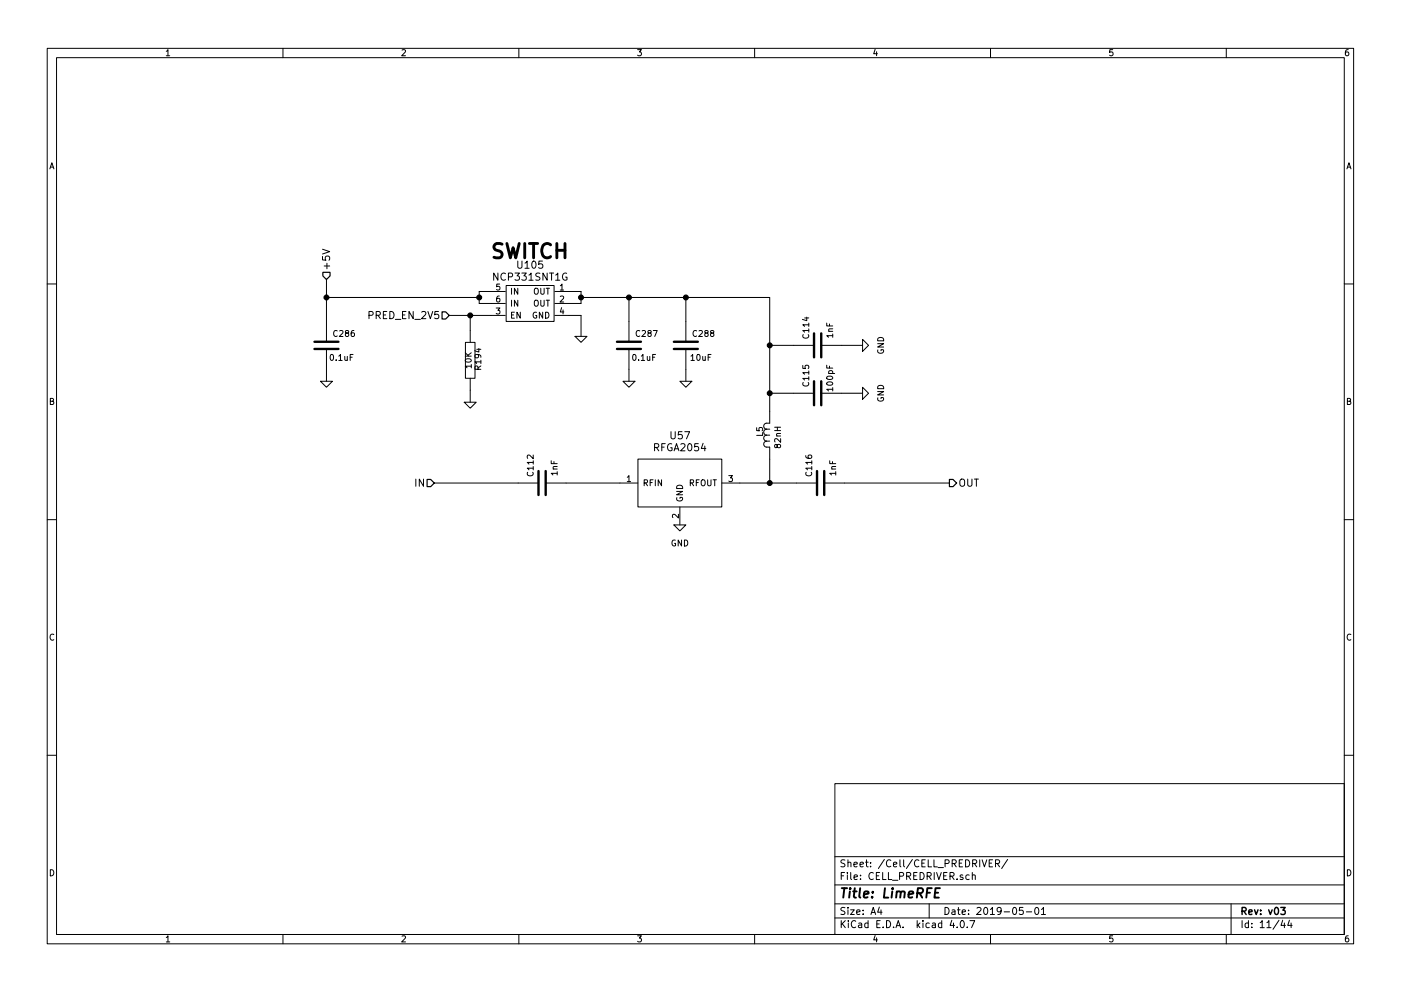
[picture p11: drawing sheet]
<svg xmlns="http://www.w3.org/2000/svg" width="297mm" height="210mm" viewBox="0 0 297 210" stroke-linecap="round" stroke-linejoin="round" font-family="sans-serif">
<g fill="none" stroke="#000" stroke-width=".21">
<path d="M10 10.3h277v189.9h-277zM12 12.2h273v186.1h-273zM35.3 10.9l.3-.4v1.3M35.3 11.8h.7M60 10.3v1.9M85.2 10.6l.5-.1 .3 .4-.8 .9h.8M110 10.3v1.9M135.2 10.5h.8l-.4 .5 .3 .1 .1 .2-.1 .4-.2 .1-.5-.1M160 10.3v1.9M185.5 10.5l-.3 .9h.8M185.9 11v.8M210 10.3v1.9"/>
<path d="M235.9 10.5h-.6v.6h.6l.1 .5-.3 .2-.4-.1M260 10.3v1.9M285.9 10.5l-.4 .1-.2 .2-.1 .8 .3 .2 .4-.1 .1-.4-.1-.2-.4-.1-.3 .3M10.6 35.8l.4-1.3 .4 1.3M10.7 35.5h.6M285.6 35.8l.4-1.3 .4 1.3M285.7 35.5h.6M68.4 54.4v.7l.7 .1-.1-.2v-.5l.6-.2 .3 .3-.2 .6M68.4 52.9l1.5 .5-1.5 .5M68.7 56.4h1.2M69.2 59.3v13.2M69.3 55.8v1.2"/>
<path d="M105.6 57.9v1.6l-.9-1.6v1.6M107.2 58.1a.72 .72 0 0 0-1.1 .5 .72 .72 0 0 0 .8 .9l.3-.2M107.8 58.7h.7l.2-.3-.1-.3-.2-.2h-.6v1.6M109.2 57.9h.9l-.5 .6 .5 .3v.5l-.3 .2-.6-.2M109.8 55.4v1.2l.3 .3h.3l.3-.3v-1.2M110.6 57.9h1l-.5 .6 .5 .3-.1 .5-.2 .2-.7-.2M111.3 55.8l.5-.4v1.5M111.3 56.9h.9M112.1 58.4l.5-.5v1.6M112.1 59.5h.9M113 55.5l.1-.1a.81 .81 0 0 1 .6 .8 .81 .81 0 0 1-.6 .7 .98 .98 0 0 1-.1-1.4zM114.5 58l-.6-.1-.2 .2v.4l.6 .3 .2 .4-.3 .3-.6-.1"/>
<path d="M115 55.4h-.7l-.1 .7 .2-.1 .5 .1 .2 .5-.3 .3-.6-.1M116 57.9v1.6l-.9-1.6v1.6M116.5 57.9h.9M116.9 57.9v1.6M117.8 58.4l.5-.5v1.6M117.8 59.5h.9M120.1 58a.71 .71 0 0 0-.9 .7 .71 .71 0 0 0 .9 .7l.1-.6h-.3M10 60.2h2M69.2 74v6.9M69.2 63.1h32.4M70.1 75.3l.2-.1a.67 .67 0 0 1 .4 .6 .67 .67 0 0 1-.4 .7l-.3-.5zM71.3 76.3v.2"/>
<path d="M71.5 70.2a.56 .56 0 0 0-.8 .5 .56 .56 0 0 0 .8 .6M71.8 75.6l.4-.4v1.3M71.8 76.5h.7M72 70.2l.5-.1 .2 .4-.8 .9h.8M73.1 75.6l.1 .8 .3 .1 .1-.2M73.5 70.7l-.3-.3 .1-.2h.6v.3l-.6 .2-.1 .2 .1 .4 .2 .1h.2l.2-.3v-.3l-.2-.1M73.6 75.6v.9M74.2 75.8h.5M74.9 75.2h-.7v1.3M75 70.1l-.3 .1-.2 .2-.1 .7 .3 .3 .4-.1-.1-.6-.3-.1-.3 .2M78.2 66.9l.8-.1 .1-.2-.1-.4-.2-.1h-.6v1.5M79.8 66.9l.7-.1 .1-.2v-.4l-.3-.1h-.5v1.5"/>
<path d="M80.1 66.9l.5 .7M81.3 66.8h.5M82 66.1h-.7v1.5h.7M82.7 66.1a.77 .77 0 0 1 .8 .7 .77 .77 0 0 1-.8 .8zM83.8 67.8h1.2M85.3 66.8h.6M86.1 66.1h-.8v1.5h.8M87.6 66.1v1.5l-.9-1.5v1.5M88 67.8h1.1M89.4 66.2l.6-.1 .3 .4-.9 1.1h.9M90.7 66.1l.5 1.5 .5-1.5M93 66.1h-.8v.7l.2-.1h.5l.1 .6-.3 .3-.5-.1"/>
<path d="M95.2 66.9h11.9M98.7 75.6h1.2M98.7 74.8l.7 .8M98.7 72.6h2v7.7h-2zM98.7 76.3a.76 .76 0 0 1 1.2 .2 .74 .74 0 0 1-1.2-.1zM99.7 66.9v5.7M99.9 77.7h-1.2l.3 .3M99.9 77.3v.7M99.9 74.8l-.7 .6M101.1 74.1h.9M101.2 75.2l.3 .2-.1 .4-.6 .1-.1-.5 .2-.2 .8 .1 .3 .3v.2M101.3 78.4v-.7h-.5l-.1 .7h1.3"/>
<path d="M101.5 73.9v.8l-.9-.3M102 76.8h-1.3l.3 .3M102 77.6l-.7 .4M102 76.4v.7M105.2 65.3h.8l-.4 .5 .3 .1v.6l-.1 .1-.6-.1M105.9 62.8l-.4 .1-.2 .2v.7l.2 .3 .4-.1v-.7h-.4l-.2 .2M105.9 60.3h-.6v.6h.6v.5l-.1 .1-.5-.1M107.1 61.8h-5.5v2.6h5.5M107.3 60.6h10.2v7.6h-10.2zM108.5 66.8h.4M108.5 61.2v1.2M108.5 63.7v1.3"/>
<path d="M109.1 66.2h-.6v1.3h.6M109.8 61.2v1.2l-.7-1.2v1.2M109.8 63.7v1.3l-.7-1.3v1.3M110.3 66.2v1.3l-.7-1.3v1.3M113.3 61.3l.3-.1h.3l.2 .8a.42 .42 0 0 1-.2 .4 .42 .42 0 0 1-.4 0l-.2-.4zM113.3 63.9l.3-.2h.3l.2 .8a.42 .42 0 0 1-.2 .4 .42 .42 0 0 1-.4 0l-.2-.4zM113.7 66.3a.59 .59 0 0 0-.7 .6 .59 .59 0 0 0 .7 .5l.1-.5h-.2M114.7 61.2v1l.2 .2h.2l.3-.2v-1M114.7 63.7v1l.2 .3h.2l.3-.3v-1M115.1 66.2v1.3l-.7-1.3v1.3M115.7 66.2a.64 .64 0 0 1 .7 .7 .64 .64 0 0 1-.7 .6zM115.8 61.2h.7"/>
<path d="M115.8 63.7h.7M116.2 61.2v1.2M116.2 63.7v1.3M117.7 61.8h5.5v2.6h-5.5M117.7 66.9h5.5v4.5M118.8 60.6l.4-.3v1.2M118.8 62.9l.5-.1 .2 .4-.8 .9h.8M118.8 61.5h.7M119.1 65.3l-.3 .9h.8M119.4 65.8v.8M121.9 71.4h2.6l-1.3 1.2zM123.2 63.1h40v26.7h-.7a.64 .64 0 0 0-.6 .6 .64 .64 0 0 0 .7 .7"/>
<path d="M133.3 63.1v9.4M133.3 74v6.9M134.2 75.3l.2-.1a.67 .67 0 0 1 .5 .6 .67 .67 0 0 1-.5 .7l-.3-.5zM135.4 76.3v.2M135.6 70.2a.56 .56 0 0 0-.7 .5 .56 .56 0 0 0 .7 .6M136 75.6l.3-.4v1.3M136 76.5h.7M136.1 70.2l.5-.1 .3 .4-.8 .9h.8M137.2 75.6l.1 .8 .3 .1 .2-.2M137.6 70.7l-.2-.3 .1-.2h.5v.3l-.5 .2-.1 .2v.4l.2 .1h.2l.3-.3-.1-.3-.2-.1M137.8 75.6v.9M138.4 75.8h.4"/>
<path d="M138.5 70.1h.8l-.5 1.3M139 75.2h-.6v1.3M145.4 63.1v9.4M145.4 74v6.9M146.5 75.6l.4-.4v1.3M146.5 76.5h.7M147.7 70.2a.56 .56 0 0 0-.8 .5 .56 .56 0 0 0 .8 .6M147.8 75.3l.2-.1a.67 .67 0 0 1 .5 .6 .67 .67 0 0 1-.5 .7l-.3-.5zM148.2 70.2l.5-.1 .2 .4-.8 .9h.8M149 75.6v.8l.4 .1 .1-.2M149.5 75.6v.9M149.7 70.7l-.3-.3 .1-.2h.6v.3l-.6 .2-.1 .2 .1 .4 .2 .1h.2l.2-.3v-.3l-.2-.1"/>
<path d="M150.1 75.8h.5M150.7 75.2h-.6v1.3M150.9 70.7l-.3-.3 .1-.2h.6v.3l-.6 .2-.1 .2 .1 .4 .2 .1h.2l.3-.3-.1-.3-.2-.1M163.2 73.3h9.4M170.2 77.5v.7h.6v-.7h.5l.2 .2-.2 .5M170.3 71a.56 .56 0 0 0 .5 .8 .56 .56 0 0 0 .5-.8M170.6 67.5h.9M171 67.3v.7l-.9-.2M171.5 70.1h-1.3l.4 .4M171.5 68.9h-1.3l.4 .4M171.5 79.1h-1.3l.4 .3M171.5 68.5v.8"/>
<path d="M171.5 69.8v.7M171.5 78.7v.7M171.5 79.9v.7M174.1 73.3h8.8M175.3 68.5v.7h1.3M175.3 77.5v.6h1.3M175.3 80a.76 .76 0 0 1 1.3 .2 .74 .74 0 0 1-1.3-.1zM175.7 70.3h.9M175.7 79.2h1.3M175.8 79.2l-.1-.3 .2-.3 .6 .2v.4M175.9 68.7v.5M175.9 77.7v.4"/>
<path d="M176.6 71.2h-1.3l.3 .4M176.6 69.8h-.8l-.1 .3 .1 .2M176.6 70.9v.7M182.9 72l1.2 1.3-1.2 1.2zM186.1 72.9h1.3l-1.3 .7h1.3M186.1 74.2a.59 .59 0 0 0 .6 .8 .59 .59 0 0 0 .6-.8h-.5v.2M186.1 71.8a.69 .69 0 0 1 .8-.2 .69 .69 0 0 1 .5 .7h-1.3zM285 60.2h2M10.7 85.1h.5l.1-.5-.6-.1v1.3h.5l.2-.4-.3-.3M67.9 80.9h2.6l-1.3 1.3zM98.4 85.3h2.6l-1.3 1.3zM99.7 80.3v5"/>
<path d="M113.1 99.3h-1.3l.3 .4M113.1 98.1h-1.3l.3 .4M113.1 96.5v.8l-1-.8-.3 .3 .1 .5M113.1 97.8v.7M113.1 99v.7M116.9 97.8v.6h1.2M117.3 99.5h.8M117.4 97.9v.5M118.1 99h-.8v.3l.1 .2M132.1 80.9h2.5l-1.3 1.3zM135.3 97.4h17.7v10.2h-17.7zM138.8 94.9h.7l.2-.3-.1-.3-.2-.2h-.6v1.6"/>
<path d="M139.2 94.9l.5 .8M140.3 94.9h.5M141 94.1h-.7v1.6M142.3 91.6v1.2l.3 .3h.2l.4-.3v-1.2M142.4 94.2a.71 .71 0 0 0-.9 .7 .71 .71 0 0 0 .9 .7l.1-.6h-.3M142.9 95.7l.5-1.6 .5 1.6M143.1 95.2h.7M144.1 80.9h2.6l-1.3 1.3zM144.3 94.3l.6-.2 .3 .5-.9 1.1h.9M144.6 91.6h-.7l-.1 .7 .2-.1h.5l.2 .6-.3 .3-.6-.1M145.2 91.6h1l-.7 1.5M145.9 94.3l.3-.2a.81 .81 0 0 1 .5 .8 .81 .81 0 0 1-.5 .8l-.3-.2-.1-.4z"/>
<path d="M148.1 94.1h-.8l-.1 .8 .3-.2 .5 .1 .1 .6-.3 .3-.6-.2M149.1 94.1l-.4 1h1M149.4 94.6v1.1M160.4 90.7v.7h.6v-.7h.6l.1 .2-.1 .5M161.7 91.8v.6h-1.3M162.6 93.6h-.1a.64 .64 0 0 0-.6 .7 .64 .64 0 0 0 .7 .6h.6v7.6M162.6 92.3h-.1a.64 .64 0 0 0-.6 .7 .64 .64 0 0 0 .7 .6M162.6 91.1h-.1a.64 .64 0 0 0-.6 .6 .64 .64 0 0 0 .7 .6M162.6 93.6h.6M162.6 92.3h.6M162.6 91.1h.6M163.2 83.4h9.4"/>
<path d="M164.2 91.4h1.3M164.2 90.6h1.3M164.6 92.5h.9M164.8 94.5l.2-.2h.4l.1 .2-.1 .4-.4 .1-.2-.1-.2-.6h-.3v.6l.2 .1 .3-.2M164.8 90.6v.8M165.5 93.1v.7l-.9-.7-.4 .2 .1 .5M165.5 92h-.8l-.1 .3 .2 .2M170.3 81.1a.56 .56 0 0 0 .5 .8 .56 .56 0 0 0 .5-.8M170.8 96.7l.1 .3 .2 .2 .8 .1 .2-.3-.1-.4-.6 .1-.1 .3 .3 .3M171.5 80.3h-1.3l.4 .3M172.1 99.3h-1.3l.4 .4M172.1 98.1h-1.3l.4 .4"/>
<path d="M172.1 97.8v.7M172.1 99v.7M174.1 83.4h8.8M175.3 81.2a.76 .76 0 0 1 1.3 .3 .74 .74 0 0 1-1.3-.2zM175.9 97.8v.6h1.3M176.3 99.5h.9M176.5 97.9v.5M176.6 82.6h-1.3l.3 .4M176.6 82.2v.8M177.2 99h-.8l-.1 .3 .2 .2M182.9 82.2l1.2 1.2-1.2 1.3zM186.1 83.1h1.3l-1.3 .7h1.3"/>
<path d="M186.1 84.4a.59 .59 0 0 0 .6 .7 .59 .59 0 0 0 .6-.7l-.5-.1v.3M186.3 81.9a.67 .67 0 0 1 .7-.1 .67 .67 0 0 1 .4 .7h-1.3zM285.7 85.1h.5l.1-.5-.6-.1v1.3h.5l.2-.4-.3-.3M10 110.3h2M88.2 101.6v1.6M89.8 101.6v1.6l-.9-1.6v1.6M92.1 102.5h22.1M111.9 100.2a.56 .56 0 0 0 .5 .8 .56 .56 0 0 0 .5-.8M115.7 102.5h19.6M118.1 100.4h-1.2l.3 .4M118.1 100.1v.7M133 101.3l.3-.4v1.3"/>
<path d="M133 102.2h.7M136.6 102.5l.6-.1v-.5l-.6-.1v1.3M136.9 102.5l.4 .6M137.8 102.4h.5M138.5 101.8h-.7v1.3M138.9 101.8v1.3M140.3 101.8v1.3l-.8-1.3v1.3M142.9 111.4h2.5l-1.3 1.2zM143.2 114.6a.59 .59 0 0 0-.7 .6 .59 .59 0 0 0 .7 .6v-.5h-.2M143.5 104.3h1.2l-1.2 .7h1.2M143.5 105.6a.59 .59 0 0 0 .6 .7 .59 .59 0 0 0 .6-.7l-.5-.1v.3M143.6 103a.67 .67 0 0 1 .8 0 .67 .67 0 0 1 .3 .7h-1.2z"/>
<path d="M143.8 109.1v.8l-.9-.8-.3 .2 .1 .5M144.1 107.6v3.8M144.5 114.6v1.2l-.7-1.2v1.2M145.1 114.6a.64 .64 0 0 1 .7 .6 .64 .64 0 0 1-.7 .6zM146.4 102.5l.6-.1v-.5l-.6-.1v1.3M146.7 102.5l.4 .6M147.6 102.4h.5M148.2 101.8h-.6v1.3M148.7 102l.2-.2h.4l.2 .8a.42 .42 0 0 1-.2 .4 .42 .42 0 0 1-.5 0l-.1-.4zM150 101.8v1l.3 .3h.2l.2-.3v-1M151.2 101.8h.7M151.5 101.8v1.3"/>
<path d="M153 102.5h20.2M154.5 100.9h.8l-.4 .5 .3 .1v.6l-.1 .1-.6-.1M170.9 100.2a.56 .56 0 0 0 .6 .8 .56 .56 0 0 0 .5-.8M174.8 102.5h26.5M177.2 100.4h-1.3l.4 .4M177.2 100.1v.7M203.6 101.9a.5 .5 0 0 1 .6-.3 .5 .5 0 0 1 .3 .6v.8l-.3 .2a.53 .53 0 0 1-.7-.5zM205.2 101.6v1.3l.3 .3h.3l.3-.3v-1.3M206.6 101.6h.8M207 101.6v1.6M285 110.3h2M11.4 134.6a.58 .58 0 0 0-.8 .6 .58 .58 0 0 0 .8 .5"/>
<path d="M286.4 134.6a.58 .58 0 0 0-.8 .6 .58 .58 0 0 0 .8 .5M10 160.2h2M177 166.3h108v32h-108zM285 160.2h2M10.7 184.5a.65 .65 0 0 1 .7 .7 .65 .65 0 0 1-.7 .6zM35.3 198.9l.3-.4v1.3M35.3 199.8h.7M60 198.3v1.9M85.2 198.6l.5-.1 .3 .4-.8 .9h.8M110 198.3v1.9M135.2 198.5h.8l-.4 .5 .3 .1 .1 .2-.1 .4-.2 .1-.5-.1M160 198.3v1.9"/>
<path d="M177 194.8h108M177 191.8h108M177 187.8h108M177 181.8h108M178.4 195.3v1.5M178.4 185.8h.5M178.6 196l.6 .8M179.1 185.1h-.7v1.5M179.1 192.6l-.5-.1-.3 .3 .1 .3 .7 .4v.4l-.2 .1-.6-.1M179.1 182.5l-.5-.1-.3 .3 .1 .3 .7 .4v.4l-.2 .1-.6-.1M179.2 195.3l-.8 .9M179.7 185.1v.2"/>
<path d="M179.7 185.6v1M179.8 192.5v.2M179.8 183.1l.2-.2 .4 .1v.9M179.8 182.4v1.5M179.8 193v1M179.9 195.3v.2M179.9 195.8v1M180.3 193h.8l-.8 1h.8M180.4 185.1v1.3l.2 .2M181.1 183.4l.7-.1-.1-.3-.4-.1-.2 .2v.7h.6M181.1 186.1l.7-.1-.1-.3-.4-.1-.2 .2 .1 .7h.5M181.4 195.5a.71 .71 0 0 0-1 .5 .71 .71 0 0 0 .8 .8l.2-.1"/>
<path d="M181.6 193.5l.7-.1v-.3l-.4-.1-.3 .2 .1 .7h.6M182.1 195.9h.6v.9M182.3 183.4l.8-.1-.1-.3-.4-.1-.3 .2 .1 .7h.6M182.4 186.5v.1M182.4 185.7v.1M182.7 196.2l-.7 .3 .2 .3 .5-.1M183 193.9v.1M183 193.1v.1M183.5 182.9h.6M183.7 182.4v1.3l.4 .2M184 195.9l-.4-.1-.3 .3 .1 .6 .2 .1 .4-.1M184 195.3v1.5"/>
<path d="M184.6 183.8v.1M184.6 183v.1M184.7 194l.4-1.5 .5 1.5M184.8 193.6h.7M185.2 185.3a.71 .71 0 0 0-1 .5 .71 .71 0 0 0 .7 .8l.3-.1M185.5 198.5l-.3 .9h.8M185.8 185.8h.5M185.9 199v.8M185.9 196h.5M186.4 192.5l-.3 1h.9M186.5 185.1h-.7v1.5h.7M186.6 195.3h-.7v1.5h.7"/>
<path d="M186.8 193v1M187.1 185.1v1.5h.8M187.2 196.7v.1M187.5 182.3l-1.3 2M188 195.3a.76 .76 0 0 1 .8 .8 .76 .76 0 0 1-.8 .7zM188.4 185.1v1.5h.7M188.9 182.6a.71 .71 0 0 0-1 .5 .71 .71 0 0 0 .7 .8l.3-.1M189.2 186.8h1.2M189.4 183.4l.7-.1v-.3l-.4-.1-.3 .2 .1 .7h.6M189.5 196.7v.1M190 196.8l.4-1.5 .6 1.5M190.1 196.4h.7"/>
<path d="M190.7 185.9l.7-.1 .2-.2-.1-.3-.2-.2h-.6v1.5M190.8 182.4v1.3l.2 .2M191.5 196.7v.1M191.6 182.4v1.3l.2 .2M192.2 185.9l.7-.1 .2-.2-.1-.3-.2-.2h-.6v1.5M192.6 185.9l.5 .7M193.4 182.3l-1.2 2M193.7 185.8h.5M194.4 185.1h-.7v1.5h.7M194.5 195.3v1.5M194.6 196.3l.4 .5M194.8 182.6a.71 .71 0 0 0-1 .5 .71 .71 0 0 0 .7 .8l.3-.1"/>
<path d="M195 195.8l-.5 .6M195.1 185.1a.76 .76 0 0 1 .8 .8 .76 .76 0 0 1-.8 .7zM195.5 183.1h.5M195.7 195.3v.2M195.7 195.8v1M196.2 182.4h-.7v1.5h.7M196.6 185.9l.7-.1 .1-.2v-.3l-.2-.2h-.6v1.5M196.8 182.4v1.5h.7M196.9 185.9l.5 .7M197 191.8v3M197 195.9l-.4-.1-.3 .3 .1 .6 .2 .1 .4-.1M197.7 195.9h.6v.9"/>
<path d="M198 182.4v1.5h.7M198.1 185.1v1.5M198.3 196.2l-.7 .3 .2 .3 .5-.1M198.6 185.1l.5 1.5 .5-1.5M198.9 184.1h1.1M199.7 195.9l-.5-.1-.2 .3v.6l.2 .1 .5-.1M199.7 195.3v1.5M200.1 185.8h.5M200.4 192.5a.76 .76 0 0 1 .8 .8 .76 .76 0 0 1-.8 .7zM200.4 183.2l.7-.1 .1-.2v-.3l-.2-.2h-.6v1.5M200.8 185.1h-.7v1.5h.7M201.4 185.9l.7-.1 .2-.2-.1-.3-.2-.2h-.6v1.5"/>
<path d="M201.8 185.9l.5 .7M201.8 195.2l-.4 1.1h1M201.9 193.1h.5l.1 .9M201.9 183.2l.7-.1 .1-.2v-.3l-.2-.2h-.6v1.5M202.2 195.8v1M202.2 183.2l.5 .7M202.5 193.4l-.7 .3 .2 .3 .5-.1M202.9 186.5v.1M202.9 196.7v.1M203 193h.6M203.2 192.5v1.3l.4 .2M203.4 183.1h.5"/>
<path d="M203.8 195.4l.1-.1a.8 .8 0 0 1 .6 .8 .8 .8 0 0 1-.6 .7 .97 .97 0 0 1-.1-1.4zM204 193.5l.7-.1-.1-.3-.4-.1-.2 .2 .1 .7h.5M204.1 182.4h-.7v1.5h.7M204.1 185.7l-.3-.1-.2 .2v.2l.5 .2v.3h-.5M204.7 182.4a.76 .76 0 0 1 .9 .8 .76 .76 0 0 1-.9 .7zM205.1 196.7v.1M205.4 193.9v.1M205.4 193.1v.1M205.5 185.7l-.4-.1-.3 .3 .1 .6 .2 .1 .4-.1M205.6 195.3h1.1l-.7 1.5M206.1 185.7l.2-.1 .4 .1 .1 .9M206.1 185.1v1.5"/>
<path d="M206.2 183.2l.7-.1 .2-.2-.1-.3-.2-.2h-.6v1.5M206.6 183.2l.5 .7M207.1 192.7l.6-.2 .3 .5-.9 1h.9M207.7 182.4v1.5M208.2 182.4l.5 1.5 .5-1.5M208.7 192.7l.2-.2a.8 .8 0 0 1 .5 .8 .8 .8 0 0 1-.5 .7l-.3-.5zM209.7 183.1h.5M210 193l.4-.5v1.5M210 194h.8M210 198.3v1.9M210.4 182.4h-.7v1.5h.7M211.1 183.2l.7-.1 .1-.2v-.3l-.2-.2h-.6v1.5"/>
<path d="M211.4 183.2l.5 .7M212.3 193.2l-.3 .3h-.3l-.3-.3v-.4l.3-.3h.3l.3 .3a1.01 1.01 0 0 1-.5 1.2h-.2M212.9 193.5h1.1M213.6 182.3l-1.2 2M214.8 192.7l.2-.2a.8 .8 0 0 1 .6 .8 .8 .8 0 0 1-.6 .7l-.3-.5zM216.9 192.5h-.7l-.1 .7h.7l.2 .2-.1 .5-.2 .1-.6-.1M217.6 193.5h1.1M219.5 192.7l.2-.2a.8 .8 0 0 1 .6 .8 .8 .8 0 0 1-.6 .7l-.3-.5zM220.8 193l.4-.5v1.5M220.8 194h.9M235.9 198.5h-.6v.7l.6-.1 .1 .5-.3 .2-.4-.1M260 198.3v1.9"/>
<path d="M261 191.8v6.5M263.3 195.3v1.5M264.7 195.9l-.4-.1-.3 .3 .1 .6 .2 .1 .4-.1M264.7 195.3v1.5M265.4 196.7v.1M265.4 195.9v.1M267.2 195.8l.4-.5v1.5M267.2 196.8h.8M268.6 195.8l.4-.5v1.5M268.6 196.8h.9M271.2 195.2l-1.3 2M272 195.2l-.4 1.1h.9"/>
<path d="M272.3 195.8v1M273.4 195.2l-.4 1.1h1M273.7 195.8v1M285.7 184.5a.65 .65 0 0 1 .7 .7 .65 .65 0 0 1-.7 .6zM285.9 198.5l-.4 .1-.2 .3-.1 .7 .3 .2 .4-.1 .1-.4-.1-.2-.4-.1-.3 .3"/>
</g>
<path d="M263.3 193.3l.8-.1 .1-.2-.1-.3-.2-.2h-.6v1.5M263.7 193.3l.5 .7M264.8 193.5l.7-.1-.1-.3-.4-.1-.2 .2v.7h.6M266 193l.3 1 .4-1M267.3 193.9v.1M267.3 193.1v.1M269 193l.3 1 .4-1M270.4 192.6l.2-.1a.8 .8 0 0 1 .5 .8 .8 .8 0 0 1-.5 .7 .97 .97 0 0 1-.2-1.4zM271.6 192.5h.9l-.5 .6 .4 .1v.7l-.2 .1-.6-.1" fill="none" stroke="#000" stroke-width=".3"/>
<g fill="none" stroke="#000" stroke-width=".41">
<path d="M178.5 188.4h1.1M179 188.4l-.2 2M180.2 189.1l-.2 1.3M180.3 188.4l-.1 .2 .2-.1-.1-.1-.1 .2M180.9 189.1h.7M181.2 188.4l-.2 1.8 .1 .1 .4 .1M182.4 188.4l-.2 1.8 .2 .2M183.2 189.8l.9-.2v-.4l-.6-.1-.3 .3v.9h.7M184.9 190.3v.1M185.1 189.2l-.1 .2-.1-.1 .2-.1-.1 .2M187.6 188.4l-.2 2h.9M189.2 189.1l-.2 1.3"/>
<path d="M189.3 188.4l-.1 .2 .2-.1-.1-.1-.1 .2M190.1 189.3l.3-.2 .5 .1v1.2M190.1 189.1l-.1 1.3M191 189.4a.52 .52 0 0 1 .8-.2l-.1 1.2M192.6 189.8l1-.2v-.4l-.6-.1-.3 .3v.9h.7M194.5 189.5l1-.1a.56 .56 0 0 0 .1-.9l-1-.1-.2 2M195 189.5l.5 .9M196.5 189.4h.7M197.6 188.4h-1l-.2 2M198.2 189.4h.7M199.3 188.4h-1l-.2 2h1"/>
</g>
<g fill="none" stroke="#000" stroke-width=".51">
<path d="M66.7 74h5.1M66.7 72.5h5.1M130.8 74h5.1M130.8 72.5h5.1M142.9 74h5.1M142.9 72.5h5.1M172.6 70.7v5.1M174.1 70.7v5.1M114.2 99.9v5.1M115.7 99.9v5.1M172.6 80.9v5.1M173.2 99.9v5.1"/>
<path d="M174.1 80.9v5.1M174.8 99.9v5.1"/>
</g>
<path d="M68.5 57.8h1.5v.7l-.8 .8-.7-.8zM93.7 66.2h.8l.7 .7-.7 .8h-.8zM90.6 101.7h.7l.8 .8-.8 .7h-.7zM201.3 101.7h.8l.7 .8-.7 .7h-.8z" fill="none" stroke="#000" stroke-width=".25"/>
<path d="M106.5 51.8l-1.2-.1a.74 .74 0 0 0-.6 .7 .74 .74 0 0 0 .6 .7 1.11 1.11 0 0 1 1.2 .7 .73 .73 0 0 1-.6 .9l-1.2-.1M107.5 51.7l.7 3 .6-2.2 .5 2.2 .8-3M111.3 51.7v3M112.2 51.7h1.8M113.1 51.7v3M116.7 52a1.12 1.12 0 0 0-1.3-.2 1.12 1.12 0 0 0-.5 1.2 1.29 1.29 0 0 0 .3 1.3 1.29 1.29 0 0 0 1.4 .3l.1-.2M118.1 51.7v3M118.1 53.1h1.7M119.8 51.7v3" fill="none" stroke="#000" stroke-width=".61"/>
<g fill="#000" stroke="#000" stroke-width=".25">
<circle cx="69.2" cy="63.1" r=".51"/>
<circle cx="99.7" cy="66.9" r=".51"/>
<circle cx="101.6" cy="63.1" r=".51"/>
<circle cx="123.2" cy="63.1" r=".51"/>
<circle cx="133.4" cy="63.1" r=".51"/>
<circle cx="145.4" cy="63.1" r=".51"/>
<circle cx="163.2" cy="73.3" r=".51"/>
<circle cx="163.2" cy="83.4" r=".51"/>
<circle cx="163.2" cy="102.5" r=".51"/>
</g>
</svg>
